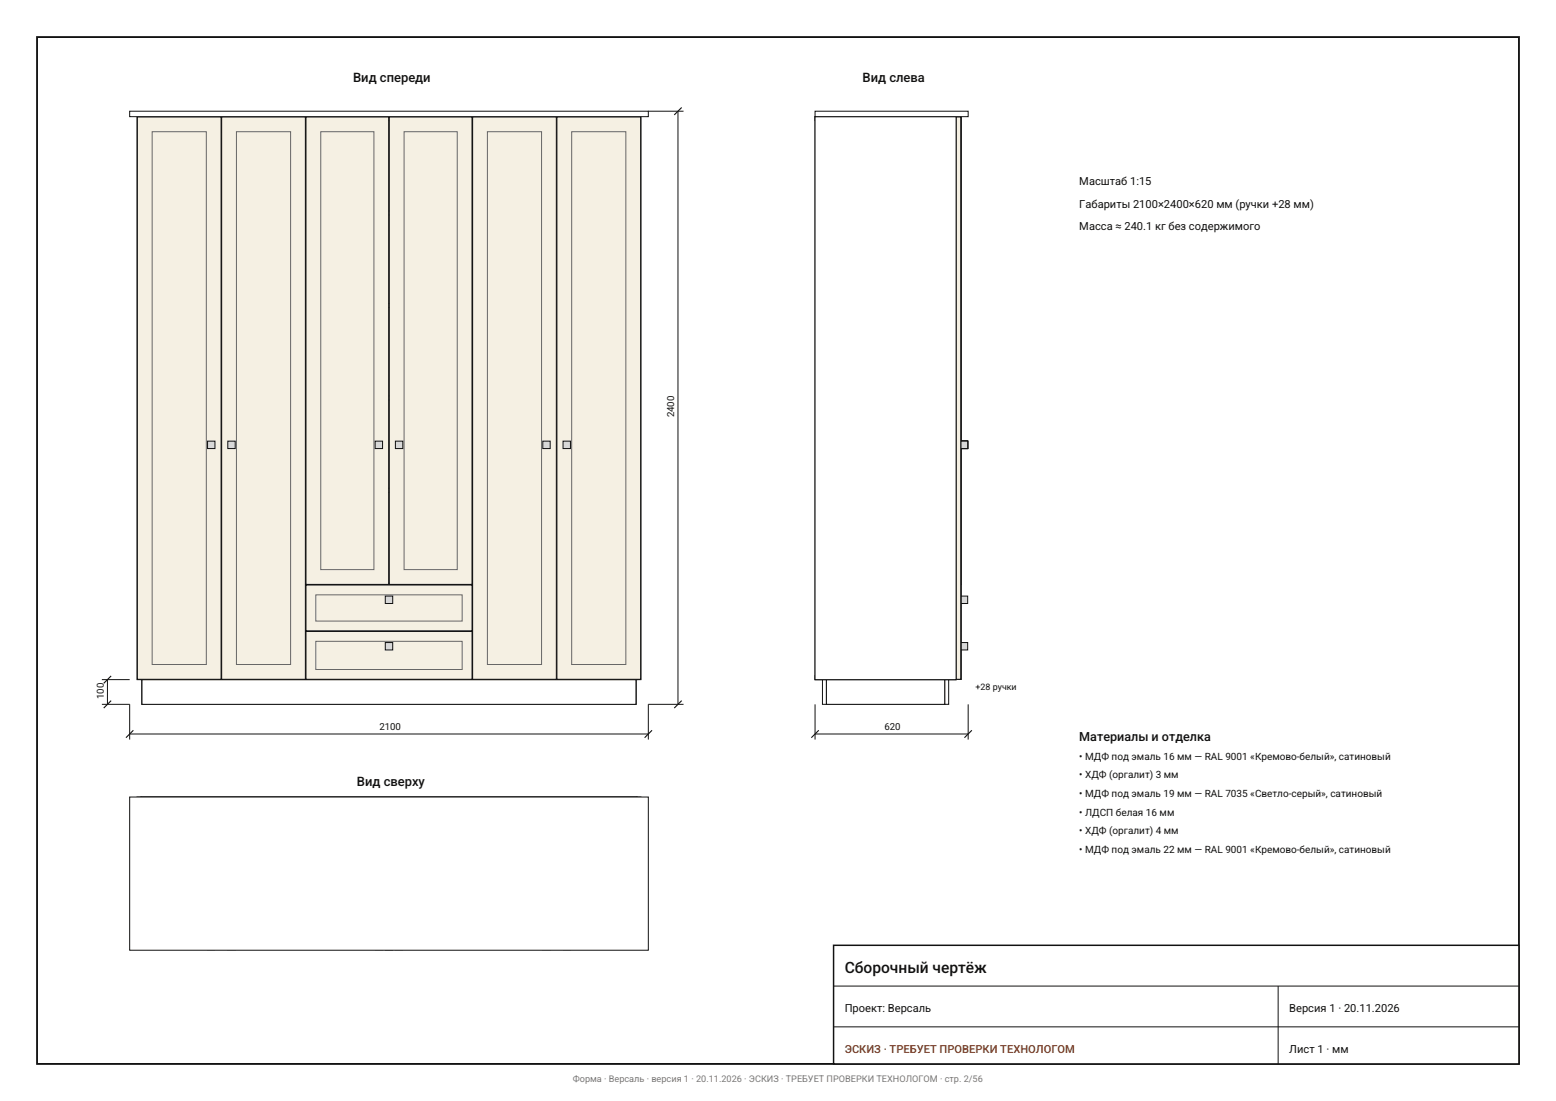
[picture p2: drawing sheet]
<svg xmlns="http://www.w3.org/2000/svg" width="420mm" height="297mm" viewBox="0 0 420 297" stroke-linecap="round" stroke-linejoin="round" font-family="sans-serif">
<defs><g id="words">
<text font-size="4.2" fill="#111" x="228" y="262.5">Сборочный чертёж</text>
<g font-size="3.5" fill="#111">
<text x="95.3" y="22">Вид спереди</text>
<text x="232.8" y="22">Вид слева</text>
<text x="96.3" y="212">Вид сверху</text>
</g>
<text font-size="3.4" fill="#111" x="291.3" y="200">Материалы и отделка</text>
<g font-size="3" fill="#111">
<text x="291.3" y="50">Масштаб 1:15</text>
<text x="291.3" y="56">Габариты 2100×2400×620 мм (ручки +28 мм)</text>
<text x="291.3" y="62">Масса ≈ 240.1 кг без содержимого</text>
<text x="228" y="273">Проект: Версаль</text>
<text x="348" y="273">Версия 1 · 20.11.2026</text>
<text x="348" y="284">Лист 1 · мм</text>
</g>
<text font-size="3" fill="#9a3412" x="228" y="284">ЭСКИЗ · ТРЕБУЕТ ПРОВЕРКИ ТЕХНОЛОГОМ</text>
<g font-size="2.7" fill="#111">
<text x="291.3" y="205">• МДФ под эмаль 16 мм — RAL 9001 «Кремово-белый», сатиновый</text>
<text x="291.3" y="210">• ХДФ (оргалит) 3 мм</text>
<text x="291.3" y="215">• МДФ под эмаль 19 мм — RAL 7035 «Светло-серый», сатиновый</text>
<text x="291.3" y="220">• ЛДСП белая 16 мм</text>
<text x="291.3" y="225">• ХДФ (оргалит) 4 мм</text>
<text x="291.3" y="230">• МДФ под эмаль 22 мм — RAL 9001 «Кремово-белый», сатиновый</text>
</g>
<g font-size="2.6" fill="#111">
<text x="182" y="112.6" transform="rotate(-90 182 112.6)">2400</text>
<text x="28" y="188.6" transform="rotate(-90 28 188.6)">100</text>
<text x="102.4" y="197">2100</text>
<text x="238.7" y="197">620</text>
</g>
<text font-size="2.5" fill="#787878" x="154.6" y="292">Форма · Версаль · версия 1 · 20.11.2026 · ЭСКИЗ · ТРЕБУЕТ ПРОВЕРКИ ТЕХНОЛОГОМ · стр. 2/56</text>
<text font-size="2.4" fill="#111" x="263.3" y="186">+28 ручки</text>
</g></defs>
<path d="M37.6 32.1h134.8v150.6h-134.8z" fill="#f0e8de" stroke="#121212" stroke-width=".27"/>
<g fill="#fff" stroke="#121212" stroke-width=".27">
<path d="M38.3 183.3h133.4v6.7h-133.4z"/>
<path d="M84.9 159.9h40.2v9.4h-40.2z"/>
<path d="M84.9 171.9h40.2v9.4h-40.2z"/>
<path d="M38.5 35.9l.5-.2h42a.84 .84 0 0 1 .9 .8 .84 .84 0 0 1-.9 .9h-42a.83 .83 0 0 1-.7-.6 .83 .83 0 0 1 .2-.9z"/>
<path d="M128.4 35.9l.6-.2h42a.84 .84 0 0 1 .8 .8 .84 .84 0 0 1-.8 .9h-42a.83 .83 0 0 1-.8-.6 .83 .83 0 0 1 .2-.9z"/>
<path d="M38.3 183.3h1.1v6.7h-1.1z"/>
<path d="M170.6 183.3h1.1v6.7h-1.1z"/>
<path d="M38.1 120.5h43.8v1.1h-43.8z"/>
<path d="M83.1 131.7h43.8v1.1h-43.8z"/>
<path d="M83.1 106.8h43.8v1.1h-43.8z"/>
<path d="M83.1 81.9h43.8v1h-43.8z"/>
<path d="M83.1 56.9h43.8v1.1h-43.8z"/>
<path d="M128.1 120.5h43.8v1.1h-43.8z"/>
<path d="M83.9 159.9h1v9.4h-1z"/>
<path d="M125.1 159.9h1v9.4h-1z"/>
<path d="M83.9 169.3h42.2v.2h-42.2z"/>
<path d="M83.9 171.9h1v9.4h-1z"/>
<path d="M125.1 171.9h1v9.4h-1z"/>
<path d="M83.9 181.3h42.2v.2h-42.2z"/>
<path d="M37 31.5h1.1v151.8h-1.1z"/>
<path d="M171.9 31.5h1.1v151.8h-1.1z"/>
<path d="M38.1 31.5h133.8v1h-133.8z"/>
<path d="M38.1 182.3h133.8v1h-133.8z"/>
<path d="M82 32.5h1.1v149.8h-1.1z"/>
<path d="M127 32.5h1v149.8h-1z"/>
<path d="M83 157.2h44v1.1h-44z"/>
</g>
<path d="M37.1 31.5h22.6v151.8h-22.6z" fill="#f5f0e3" stroke="#121212" stroke-width=".3"/>
<path d="M41.1 35.5h14.6v143.8h-14.6z" fill="none" stroke="#666" stroke-width=".27"/>
<path d="M59.8 31.5h22.6v151.8h-22.6z" fill="#f5f0e3" stroke="#121212" stroke-width=".3"/>
<path d="M63.8 35.5h14.6v143.8h-14.6z" fill="none" stroke="#666" stroke-width=".27"/>
<path d="M82.6 31.5h22.3v126.2h-22.3z" fill="#f5f0e3" stroke="#121212" stroke-width=".3"/>
<path d="M86.6 35.5h14.3v118.2h-14.3z" fill="none" stroke="#666" stroke-width=".27"/>
<path d="M105.1 31.5h22.3v126.2h-22.3z" fill="#f5f0e3" stroke="#121212" stroke-width=".3"/>
<path d="M109.1 35.5h14.3v118.2h-14.3z" fill="none" stroke="#666" stroke-width=".27"/>
<path d="M82.6 157.8h44.8v12.4h-44.8z" fill="#f5f0e3" stroke="#121212" stroke-width=".3"/>
<path d="M85.2 160.5h39.6v7h-39.6z" fill="none" stroke="#666" stroke-width=".27"/>
<path d="M82.6 170.3h44.8v13h-44.8z" fill="#f5f0e3" stroke="#121212" stroke-width=".3"/>
<path d="M85.2 173h39.6v7.6h-39.6z" fill="none" stroke="#666" stroke-width=".27"/>
<path d="M127.6 31.5h22.6v151.8h-22.6z" fill="#f5f0e3" stroke="#121212" stroke-width=".3"/>
<path d="M131.6 35.5h14.6v143.8h-14.6z" fill="none" stroke="#666" stroke-width=".27"/>
<path d="M150.3 31.5h22.6v151.8h-22.6z" fill="#f5f0e3" stroke="#121212" stroke-width=".3"/>
<path d="M154.3 35.5h14.6v143.8h-14.6z" fill="none" stroke="#666" stroke-width=".27"/>
<g fill="#d9d9d9" stroke="#121212" stroke-width=".27">
<path d="M56 119h2v2h-2z"/>
<path d="M61.5 119h2v2h-2z"/>
<path d="M101.3 119h2v2h-2z"/>
<path d="M106.7 119h2v2h-2z"/>
<path d="M104 160.8h2v2h-2z"/>
<path d="M104 173.3h2v2h-2z"/>
<path d="M146.5 119h2v2h-2z"/>
<path d="M152 119h2v2h-2z"/>
</g>
<path d="M35 30h140v1.5h-140z" fill="#fff" stroke="#121212" stroke-width=".27"/>
<path d="M175 30h9.5M183 30v160M27.5 190h7.5v9.5M27.5 183.3h7.5M29 183.3v6.7M35 198h140M184.5 190h-9.5v9.5" fill="none" stroke="#121212" stroke-width=".27"/>
<path d="M184 29l-2 2M30 189l-2 2M30 182.3l-2 2M36 197l-2 2M176 197l-2 2M184 189l-2 2" fill="none" stroke="#121212" stroke-width=".3"/>
<g fill="#fff" stroke="#121212" stroke-width=".27">
<path d="M220 31.5h38.1v151.8h-38.1z"/>
<path d="M223.1 183.3h31.9v6.7h-31.9z"/>
</g>
<path d="M259.3 119h1.9v2h-1.9z" fill="#d9d9d9" stroke="#121212" stroke-width=".27"/>
<path d="M258.1 31.5h1.2v151.8h-1.2z" fill="#f5f0e3" stroke="#121212" stroke-width=".3"/>
<path d="M259.3 119h1.9v2h-1.9z" fill="#d9d9d9" stroke="#121212" stroke-width=".27"/>
<g fill="#fff" stroke="#121212" stroke-width=".27">
<path d="M221.1 120.5h35.8v1.1h-35.8z"/>
<circle cx="239.5" cy="36.5" r=".83"/>
</g>
<path d="M258.1 31.5h1.2v151.8h-1.2z" fill="#f5f0e3" stroke="#121212" stroke-width=".3"/>
<g fill="#fff" stroke="#121212" stroke-width=".27">
<path d="M220.9 32.5h37.2v149.8h-37.2z"/>
<path d="M224.6 159.9h33.3v9.4h-33.3z"/>
<path d="M224.6 171.9h33.3v9.4h-33.3z"/>
</g>
<path d="M259.3 119h1.9v2h-1.9z" fill="#d9d9d9" stroke="#121212" stroke-width=".27"/>
<path d="M258.1 31.5h1.2v126.2h-1.2z" fill="#f5f0e3" stroke="#121212" stroke-width=".3"/>
<g fill="#d9d9d9" stroke="#121212" stroke-width=".27">
<path d="M259.3 160.8h1.9v2h-1.9z"/>
<path d="M259.3 173.3h1.9v2h-1.9z"/>
<path d="M259.3 119h1.9v2h-1.9z"/>
</g>
<g fill="#fff" stroke="#121212" stroke-width=".27">
<path d="M256.9 159.9h1v9.4h-1z"/>
<path d="M224.6 159.9h1.1v9.4h-1.1z"/>
<path d="M256.9 171.9h1v9.4h-1z"/>
<path d="M224.6 171.9h1.1v9.4h-1.1z"/>
<path d="M224.6 159.9h33.3v9.4h-33.3z"/>
<path d="M224.6 169.3h33.3v.2h-33.3z"/>
<path d="M224.6 171.9h33.3v9.4h-33.3z"/>
<path d="M224.6 181.3h33.3v.2h-33.3z"/>
<path d="M221.1 131.7h35.8v1.1h-35.8z"/>
<path d="M221.1 106.8h35.8v1.1h-35.8z"/>
<path d="M221.1 81.9h35.8v1h-35.8z"/>
<path d="M221.1 56.9h35.8v1.1h-35.8z"/>
<path d="M220.9 157.2h37.2v1.1h-37.2z"/>
</g>
<g fill="#f5f0e3" stroke="#121212" stroke-width=".3">
<path d="M258.1 31.5h1.2v126.2h-1.2z"/>
<path d="M258.1 157.8h1.2v12.4h-1.2z"/>
<path d="M258.1 170.3h1.2v13h-1.2z"/>
</g>
<path d="M220.9 32.5h37.2v149.8h-37.2z" fill="#fff" stroke="#121212" stroke-width=".27"/>
<path d="M259.3 119h1.9v2h-1.9z" fill="#d9d9d9" stroke="#121212" stroke-width=".27"/>
<path d="M258.1 31.5h1.2v151.8h-1.2z" fill="#f5f0e3" stroke="#121212" stroke-width=".3"/>
<path d="M259.3 119h1.9v2h-1.9z" fill="#d9d9d9" stroke="#121212" stroke-width=".27"/>
<g fill="#fff" stroke="#121212" stroke-width=".27">
<path d="M255 183.3h1.1v6.7h-1.1z"/>
<path d="M222 183.3h1.1v6.7h-1.1z"/>
<path d="M223.1 183.3h31.9v6.7h-31.9z"/>
<path d="M221.1 120.5h35.8v1.1h-35.8z"/>
<path d="M220 31.5h38.1v1h-38.1z"/>
<path d="M220 182.3h38.1v1h-38.1z"/>
<circle cx="239.5" cy="36.5" r=".83"/>
</g>
<path d="M220.7 32.1h.2v150.6h-.2z" fill="#f0e8de" stroke="#121212" stroke-width=".27"/>
<path d="M258.1 31.5h1.2v151.8h-1.2z" fill="#f5f0e3" stroke="#121212" stroke-width=".3"/>
<g fill="#fff" stroke="#121212" stroke-width=".27">
<path d="M220 31.5h38.1v151.8h-38.1z"/>
<path d="M220 30h41.3v1.5h-41.3z"/>
</g>
<path d="M220 190v9.5M220 198h41.3M261.3 190v9.5" fill="none" stroke="#121212" stroke-width=".27"/>
<path d="M221 197l-2 2M262.3 197l-2 2" fill="none" stroke="#121212" stroke-width=".3"/>
<g fill="#fff" stroke="#121212" stroke-width=".27">
<path d="M38.3 250h133.4v1.1h-133.4z"/>
<path d="M38.3 217h133.4v1.1h-133.4z"/>
<path d="M38.3 218.1h1.1v31.9h-1.1z"/>
<path d="M170.6 218.1h1.1v31.9h-1.1z"/>
<path d="M38.1 215h133.8v38.1h-133.8z"/>
<path d="M83.9 219.6h42.2v33.3h-42.2z"/>
</g>
<path d="M104 254.3h2v1.9h-2z" fill="#d9d9d9" stroke="#121212" stroke-width=".27"/>
<g fill="#fff" stroke="#121212" stroke-width=".27">
<path d="M83.9 219.6h1v33.3h-1z"/>
<path d="M125.1 219.6h1v33.3h-1z"/>
<path d="M84.9 251.9h40.2v1h-40.2z"/>
<path d="M84.9 219.6h40.2v1.1h-40.2z"/>
</g>
<path d="M82.6 253.1h44.8v1.2h-44.8z" fill="#f5f0e3" stroke="#121212" stroke-width=".3"/>
<path d="M83.9 219.6h42.2v33.3h-42.2z" fill="#fff" stroke="#121212" stroke-width=".27"/>
<path d="M104 254.3h2v1.9h-2z" fill="#d9d9d9" stroke="#121212" stroke-width=".27"/>
<g fill="#fff" stroke="#121212" stroke-width=".27">
<path d="M83.9 219.6h1v33.3h-1z"/>
<path d="M125.1 219.6h1v33.3h-1z"/>
<path d="M84.9 251.9h40.2v1h-40.2z"/>
<path d="M84.9 219.6h40.2v1.1h-40.2z"/>
</g>
<path d="M82.6 253.1h44.8v1.2h-44.8z" fill="#f5f0e3" stroke="#121212" stroke-width=".3"/>
<g fill="#fff" stroke="#121212" stroke-width=".27">
<path d="M83 215.9h44v37.2h-44z"/>
<path d="M83.1 216.1h43.8v35.8h-43.8z"/>
<path d="M38.1 216.1h43.8v35.8h-43.8z"/>
<path d="M128.1 216.1h43.8v35.8h-43.8z"/>
</g>
<g fill="#d9d9d9" stroke="#121212" stroke-width=".27">
<path d="M56 254.3h2v1.9h-2z"/>
<path d="M61.5 254.3h2v1.9h-2z"/>
<path d="M101.3 254.3h2v1.9h-2z"/>
<path d="M106.7 254.3h2v1.9h-2z"/>
<path d="M146.5 254.3h2v1.9h-2z"/>
<path d="M152 254.3h2v1.9h-2z"/>
</g>
<g fill="#fff" stroke="#121212" stroke-width=".27">
<path d="M83.1 216.1h43.8v35.8h-43.8z"/>
<path d="M38.5 233.9l.5-.2h42a.84 .84 0 0 1 .9 .8 .84 .84 0 0 1-.9 .8h-42a.83 .83 0 0 1-.7-.5 .83 .83 0 0 1 .2-.9z"/>
<path d="M128.4 233.9l.6-.2h42a.84 .84 0 0 1 .8 .8 .84 .84 0 0 1-.8 .8h-42a.83 .83 0 0 1-.8-.5 .83 .83 0 0 1 .2-.9z"/>
<path d="M82 215.9h1.1v37.2h-1.1z"/>
<path d="M127 215.9h1v37.2h-1z"/>
</g>
<path d="M37.6 215.7h134.8v.2h-134.8z" fill="#f0e8de" stroke="#121212" stroke-width=".27"/>
<g fill="#f5f0e3" stroke="#121212" stroke-width=".3">
<path d="M37.1 253.1h22.6v1.2h-22.6z"/>
<path d="M59.8 253.1h22.6v1.2h-22.6z"/>
<path d="M82.6 253.1h22.3v1.2h-22.3z"/>
<path d="M105.1 253.1h22.3v1.2h-22.3z"/>
<path d="M127.6 253.1h22.6v1.2h-22.6z"/>
<path d="M150.3 253.1h22.6v1.2h-22.6z"/>
</g>
<g fill="#fff" stroke="#121212" stroke-width=".27">
<path d="M37 215h1.1v38.1h-1.1z"/>
<path d="M171.9 215h1.1v38.1h-1.1z"/>
<path d="M38.1 215h133.8v38.1h-133.8z"/>
<path d="M35 215h140v41.3h-140z"/>
</g>
<path d="M10 10h400v277h-400z" fill="none" stroke="#121212" stroke-width=".5"/>
<path d="M225 255h185v32h-185z" fill="#fff" stroke="#121212" stroke-width=".4"/>
<path d="M225 266h185M225 277h185M345 266v21" fill="none" stroke="#121212" stroke-width=".27"/>
<use href="#words"/>
</svg>
